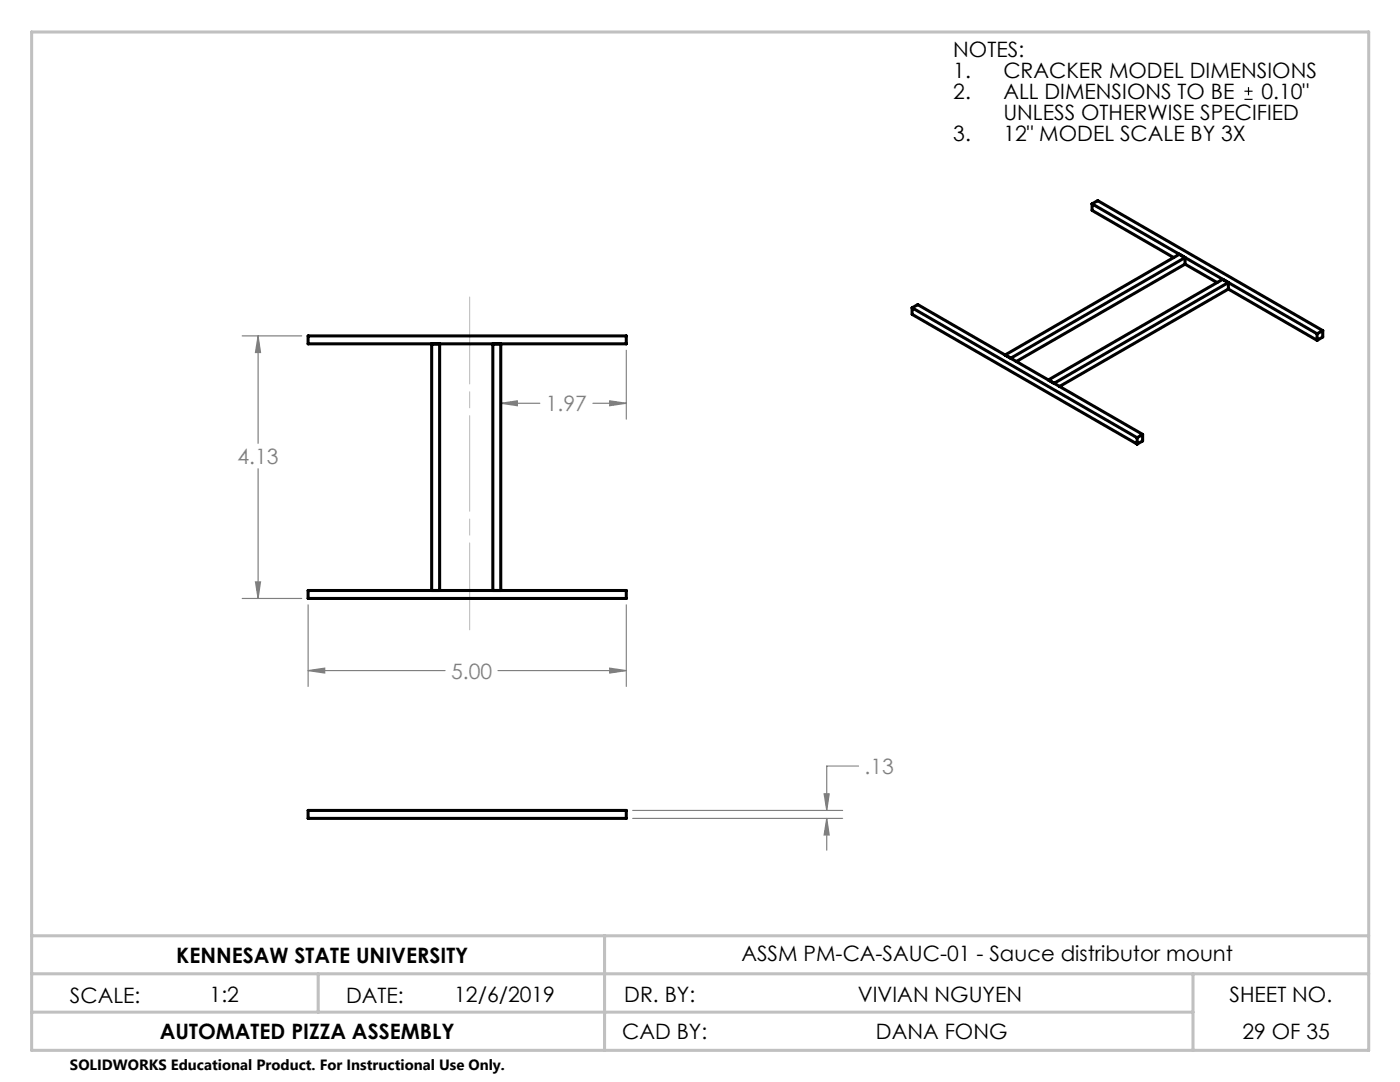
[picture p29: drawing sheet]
<svg xmlns="http://www.w3.org/2000/svg" width="279mm" height="216mm" viewBox="0 0 279 216" stroke-linecap="round" stroke-linejoin="round" font-family="sans-serif">
<defs><g id="words">
<g font-size="4.2">
<text x="190.2" y="11.4">NOTES:</text>
<text x="190.2" y="15.6">1.</text>
<text x="200.2" y="15.6">CRACKER MODEL DIMENSIONS</text>
<text x="190.2" y="19.8">2.</text>
<text x="200.2" y="19.8">ALL DIMENSIONS TO BE</text>
<text x="200.2" y="24">UNLESS OTHERWISE SPECIFIED</text>
<text x="251.7" y="19.8">0.10&quot;</text>
<text x="190.2" y="28.1">3.</text>
<text x="200.2" y="28.1">12&quot; MODEL SCALE BY 3X</text>
<text x="148" y="191.8">ASSM PM-CA-SAUC-01 - Sauce distributor mount</text>
<text x="35.2" y="192.1">KENNESAW STATE UNIVERSITY</text>
<text x="14" y="200.2">SCALE:</text>
<text x="41.8" y="199.9">1:2</text>
<text x="69.1" y="200.2">DATE:</text>
<text x="90.7" y="199.9">12/6/2019</text>
<text x="124.6" y="199.9">DR. BY:</text>
<text x="171.2" y="199.9">VIVIAN NGUYEN</text>
<text x="245.4" y="199.9">SHEET NO.</text>
<text x="31.9" y="207.3">AUTOMATED PIZZA ASSEMBLY</text>
<text x="124.2" y="207.3">CAD BY:</text>
<text x="174.8" y="207.3">DANA FONG</text>
<text x="248" y="207.3">29 OF 35</text>
</g>
<g font-size="4.2" fill="#808080">
<text x="108.9" y="82.1">1.97</text>
<text x="47.4" y="92.6">4.13</text>
<text x="90" y="135.4">5.00</text>
<text x="172.5" y="154.4">.13</text>
</g>
<text font-size="3" x="14" y="213.5">SOLIDWORKS Educational Product. For Instructional Use Only.</text>
</g></defs>
<path d="M248.4 19.8h1.6M248.4 18.2h1.6M249.2 17.4v1.6" fill="none" stroke="#000" stroke-width=".23"/>
<g fill="none" stroke="#808080" stroke-width=".23">
<path d="M48.3 67h11.9M51.5 67l.5 3.3h-1zM51.5 67v21.5M121.7 80l3.3 .5-3.3 .5zM125 69.9v13.7M51.5 93.5v25.9M99.9 80.5h7.8M99.9 80.5l3.4-.5v1zM118.3 80.5h6.7M48.3 119.4h11.9M51 116.1h1l-.5 3.3zM61.5 120.7v16.3"/>
<path d="M61.5 133.8h27.3M61.5 133.8l3.3-.5v1zM99.4 133.8h25.6M121.7 133.3l3.3 .5-3.3 .5zM125 120.7v16.3M164.5 158.4h1l-.5 3.3zM171.3 152.9h-6.3v8.8M126.3 163.3h41.9M126.3 161.7h41.9M165 163.3v6.4M165 163.3l.5 3.3h-1z"/>
</g>
<path d="M120.6 186.7h152.6" fill="none" stroke="#c0c0c0" stroke-width=".23" stroke-dasharray="19 1.6 3.2 1.6" stroke-dashoffset="9.5"/>
<path d="M93.7 59.3v66.4" fill="none" stroke="#c0c0c0" stroke-width=".23" stroke-dasharray="19 1.6 3.2 1.6" stroke-dashoffset="1.7"/>
<path d="M6.3 6.4h266.9v203.2h-266.9zM6.3 194.3h266.9M6.3 186.7h266.9M63.5 194.3v7.7M120.7 186.7v22.9M238.1 194.3v15.3M6.3 202h231.8" fill="none" stroke="#c0c0c0" stroke-width=".61"/>
<path d="M165 163.3l.5 3.3h-1zM164.5 158.4h1l-.5 3.3zM121.7 133.3l3.3 .5-3.3 .5zM61.5 133.8l3.3-.5v1zM51 116.1h1l-.5 3.3zM51.5 67l.5 3.3h-1zM99.9 80.5l3.4-.5v1zM121.7 80l3.3 .5-3.3 .5z" fill="#808080"/>
<g fill="none" stroke="#000" stroke-width=".61">
<path d="M217.9 40.7l45 25.9M217.9 40.7v1.3l16.3 9.4M217.9 40.7l1.2-.7 44.9 26M236.5 52.7l6.4 3.7M236.5 52.7l-33.7 19.4M236.5 51.4v1.3M245.1 57.7l17.8 10.2M245.1 57.7l-33.6 19.4M245.1 56.4v1.3M61.5 67h63.5v1.6h-63.5zM86.1 68.6v49.2M87.7 68.6v49.2"/>
<path d="M98.4 68.6v49.2M99.9 68.6v49.2M182 61.4l1.2-.6 44.8 25.9M182 61.4l44.9 25.9M182 61.4v1.3l44.9 25.9M200.6 70.8l34.8-20.1 1.1 .7-34.8 20.1zM209.2 75.8l34.8-20.1 1.1 .7-34.7 20.1zM262.9 66.6v1.3M264 66l-1.1 .6M264 66v1.2l-1.1 .7M226.9 87.3v1.3M228 86.7l-1.1 .6"/>
<path d="M228 86.7v1.3l-1.1 .6M61.5 117.8h63.5v1.6h-63.5zM61.5 161.7h63.5v1.6h-63.5z"/>
</g>
<use href="#words"/>
</svg>
